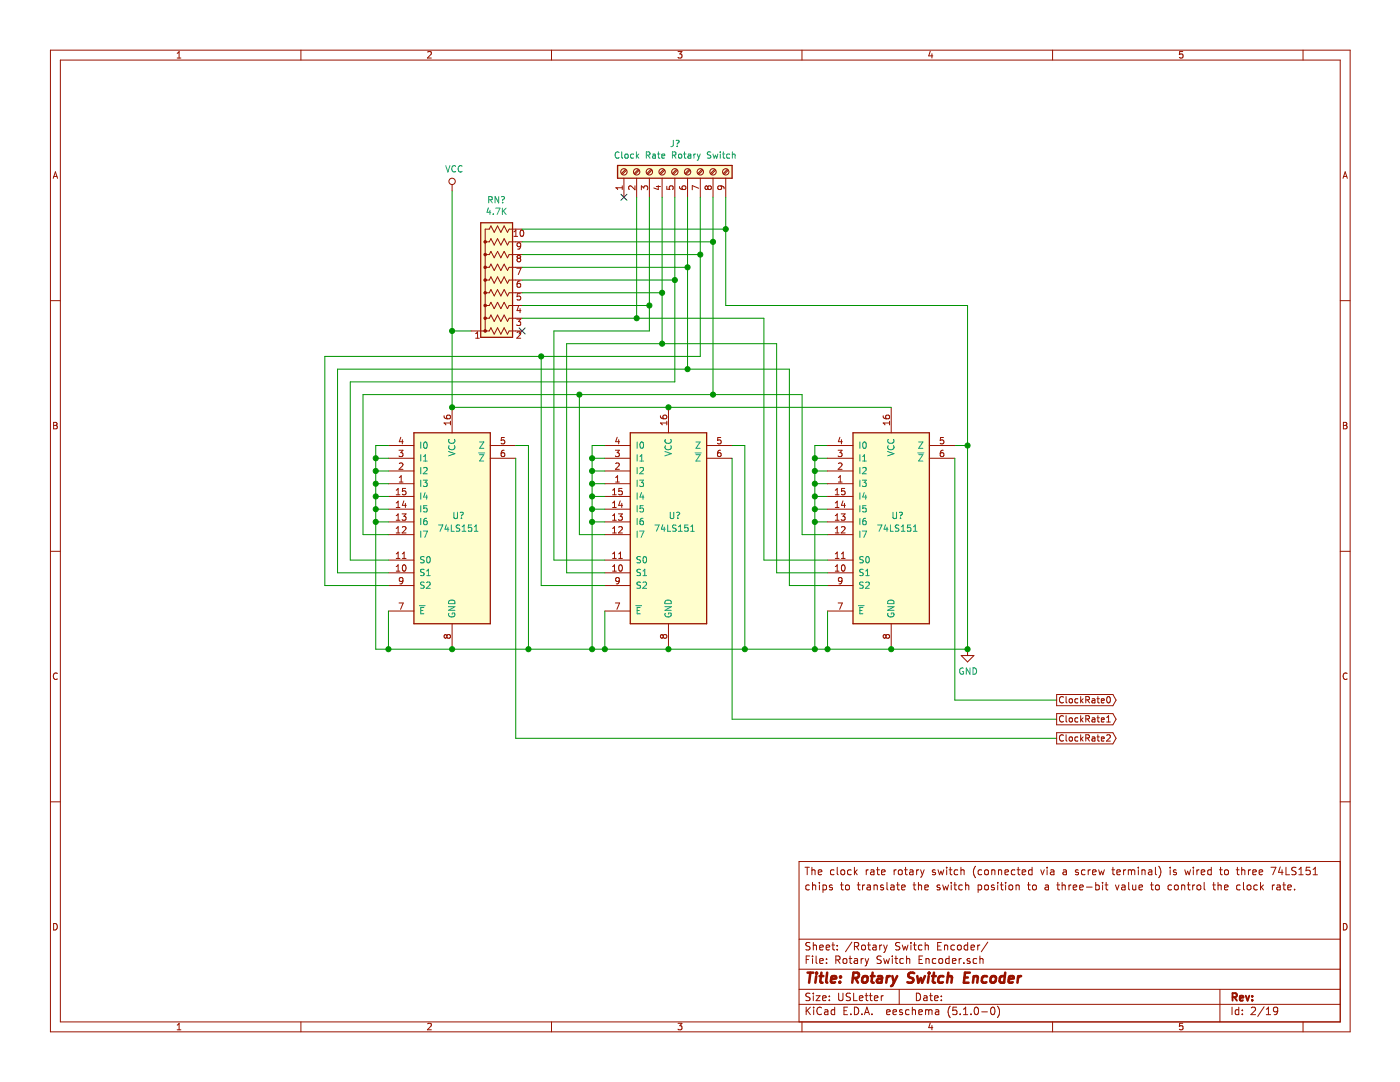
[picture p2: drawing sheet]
<svg xmlns="http://www.w3.org/2000/svg" width="279mm" height="216mm" viewBox="0 0 279 216" stroke-linecap="round" stroke-linejoin="round" font-family="sans-serif">
<g fill="#fffecd" stroke="#fffecd" stroke-width=".25">
<path d="M82.6 86.4h15.2v38.1h-15.2z" fill-rule="evenodd"/>
<path d="M125.8 86.4h15.2v38.1h-15.2z" fill-rule="evenodd"/>
<path d="M170.2 86.4h15.3v38.1h-15.3z" fill-rule="evenodd"/>
<path d="M123.2 33h22.9v2.6h-22.9z" fill-rule="evenodd"/>
<path d="M95.9 44.4h6.4v22.9h-6.4z" fill-rule="evenodd"/>
</g>
<path d="M123.2 33h22.9v2.6h-22.9zM95.9 44.4h6.4v22.9h-6.4zM82.6 86.4h15.2v38.1h-15.2zM125.8 86.4h15.2v38.1h-15.2zM170.2 86.4h15.3v38.1h-15.3z" fill="none" stroke="#981200" stroke-width=".25"/>
<g fill="none" stroke="#981200" stroke-width=".2">
<path d="M10.1 10h259.3v195.9h-259.3zM12 12h255.5v191.9h-255.5zM35.4 11.6h.7M35.4 10.6l.3-.3v1.3M60.1 10v2M85.3 10.4l.6-.1 .2 .3-.8 1h.8M110.1 10v2M135.3 10.3h.8l-.4 .5 .3 .1v.6l-.1 .1-.6-.1M160.1 10v2M185.7 10.2l-.4 1h.9M186 10.7v.9M210.1 10v2"/>
<path d="M236 10.3h-.6v.6l.2-.1h.4v.7l-.1 .1-.5-.1M260.1 10v2M10.6 35.6l.5-1.3 .4 1.3M10.7 35.2h.7M90.2 36.8v1.3M124.2 37.1v.7M124.2 37.5h-1.3l.4 .3M124.5 35.6v3.8M124.8 33.8l-.8 .8M125 34l-.8 .8M126.7 37.1v.8l-.9-.8-.3 .2 .1 .5M127.1 35.6v3.8"/>
<path d="M127.4 33.8l-.9 .8M127.6 34l-.9 .8M128 37.9v-.8l.5 .4 .1-.3 .4-.1 .3 .2-.2 .6M129.6 35.6v3.8M129.9 33.8l-.8 .8M130.1 34l-.8 .8M131 37.2h.8M131.4 37v.8l-.9-.3M132.1 35.6v3.8M132.5 33.8l-.9 .8M132.6 34l-.8 .8M133.1 37.2v.5l.6 .1-.1-.5 .2-.2h.3l.2 .2-.1 .5"/>
<path d="M134.7 35.6v3.8M135 33.8l-.8 .8M135.2 34l-.9 .8M135.6 37.2l.1 .4 .5 .2 .6-.1v-.5l-.1-.1-.5 .1-.1 .4 .3 .2M137.2 35.6v3.8M137.5 33.8l-.8 .8M137.7 34l-.8 .8M139.4 37.6l-1.2-.6v.9M139.8 35.6v3.8M140.1 33.8l-.9 .8M140.3 34l-.9 .8M141.3 37.3l-.3-.2-.3 .2v.3l.3 .2 .3-.2"/>
<path d="M141.3 37.3l.2-.2h.2l.3 .2-.1 .4-.2 .1h-.2l-.2-.2M141.3 37.3v.3M142.3 35.6v3.8M142.6 33.8l-.8 .8M142.8 34l-.8 .8M143.8 37.1l.2 .2v.4l-.2 .1-.4-.1-.2-.4 .3-.2 .9 .2 .1 .4M144.8 35.6v3.8M145.2 33.8l-.9 .8M145.3 34l-.8 .8M268 35.6l.5-1.3 .4 1.3M268.1 35.2h.7M10.1 60h1.9"/>
<path d="M96.8 58.4h.8l.4-.6 .6 1.3 .7-1.3 .7 1.3 .6-1.3 .7 1.3 .3-.7h2.6M96.8 55.9h.8l.4-.7 .6 1.3 .7-1.3 .7 1.3 .6-1.3 .7 1.3 .3-.6h2.6M96.8 53.3h.8l.4-.6 .6 1.3 .7-1.3 .7 1.3 .6-1.3 .7 1.3 .3-.7h2.6M96.8 50.8h.8l.4-.6 .6 1.2 .7-1.2 .7 1.2 .6-1.2 .7 1.2 .3-.6h2.6M96.8 48.3h.8l.4-.7 .6 1.3 .7-1.3 .7 1.3 .6-1.3 .7 1.3 .3-.6h2.6M102.6 47.2h.7M102.6 46.3l.4-.4v1.3M103.1 53.5h.9l-.6 1.3M103.4 51.5l-.2-.2 .2-.3h.3l.2 .2-.2 .3M103.4 51.5l-.2 .3v.2l.2 .2h.4l.1-.2v-.2l-.2-.3M103.4 51.5h.3M103.8 56.1h-.2a.79 .79 0 0 0-.2 1.2h.4l.1-.5-.2-.3h-.3l-.2 .3"/>
<path d="M103.8 58.6h-.5l-.1 .6 .5-.1 .2 .2v.3l-.2 .3-.5-.2M103.9 46l.2-.1a.67 .67 0 0 1 .4 .6 .67 .67 0 0 1-.4 .7l-.3-.5zM103.9 49l-.2 .2h-.4l-.1-.2 .1-.4 .4-.2 .2 .3-.2 .9-.4 .1M104.2 45.7h-2.6l-.3 .7-.7-1.3-.6 1.3-.7-1.3-.7 1.3-.6-1.3-.4 .6h-.8v20.3h.8l.4-.6 .6 1.3 .7-1.3 .7 1.3 .6-1.3 .7 1.3 .3-.7h2.6M267.5 60h1.9M94 66h2.6M94.9 67.5h.8M94.9 66.6l.4-.4v1.3M96.8 63.5h.8l.4-.6 .6 1.2 .7-1.2 .7 1.2 .6-1.2 .7 1.2 .3-.6h2.6M96.8 61h.8l.4-.7 .6 1.3 .7-1.3 .7 1.3 .6-1.3 .7 1.3 .3-.6h2.6M103.1 63.7h.8l-.4 .5 .3 .1 .1 .4-.2 .2-.6-.1M103.2 66.3l.5-.1 .2 .4-.8 .9h.8"/>
<path d="M103.5 61.1l-.3 .9h.8M103.8 61.6v.8M10.7 84.3h.4l.3 .2-.3 .4 .3 .2-.2 .5h-.5zM10.7 84.9h.4M77.5 96.5h5.1M77.5 99.1h5.1M77.5 94h5.1M77.5 91.4h5.1M77.5 88.9h5.1M79.1 97.8l.4-.3v1.2M79.1 98.7h.7M79.6 89.8h.8l-.4 .5 .3 .1 .1 .5-.2 .2-.6-.1"/>
<path d="M79.7 96.2h.7M79.7 95.3l.4-.4v1.3M79.7 92.5l.5-.1 .2 .3-.8 .9h.8M80 87.2l-.3 .9h.8M80.3 87.7v.9M80.6 99.9l-.3 .9h.8M81 97.5h-.7v.6l.5-.2 .2 .3v.3l-.2 .2-.5-.1M88.6 83l.2 .4 .4 .2 .6-.1v-.5l-.1-.2-.5 .2-.1 .3 .3 .3M89.9 84v.8M89.9 84.4h-1.3l.4 .4M90.2 81.3v5.1M97.8 91.4h5.1"/>
<path d="M97.8 88.9h5.1M100.6 89.8h-.2a.79 .79 0 0 0-.1 1.3h.3l.1-.5-.2-.3h-.2l-.3 .3M100.7 87.3h-.6l-.1 .6 .5-.1 .2 .2v.3l-.2 .3-.5-.2M120.7 96.5h5.1M120.7 99.1h5.1M120.7 94h5.1M120.7 91.4h5.1M120.7 88.9h5.1M122.3 98.7h.7M122.3 97.8l.3-.3v1.2M122.8 89.8h.8l-.4 .5 .3 .1 .1 .5-.3 .2-.5-.1M122.9 96.2h.7"/>
<path d="M122.9 92.5l.4-.1 .3 .3-.8 .9h.8M122.9 95.3l.3-.4v1.3M123.2 87.2l-.3 .9h.8M123.5 87.7v.9M123.8 99.9l-.3 .9h.8M124.1 97.5h-.6v.6l.5-.2 .2 .3v.3l-.2 .2-.5-.1M131.8 83l.1 .4 .5 .2 .5-.1 .1-.5-.2-.2-.4 .2-.1 .3 .2 .3M133.1 84.4h-1.3l.4 .4M133.1 84v.8M133.4 81.3v5.1M141 91.4h5.1M141 88.9h5.1"/>
<path d="M143.8 89.8h-.2a.79 .79 0 0 0-.2 1.3h.4l.1-.5-.2-.3h-.3l-.2 .3M143.8 87.3h-.5l-.1 .6 .5-.1 .2 .2v.3l-.2 .3-.5-.2M165.2 96.5h5M165.2 99.1h5M165.2 94h5M165.2 91.4h5M165.2 88.9h5M166.7 98.7h.7M166.7 97.8l.4-.3v1.2M167.3 89.8h.8l-.5 .5 .4 .1 .1 .5-.3 .2-.5-.1M167.3 96.2h.8M167.3 92.5l.5-.1 .3 .3-.8 .9h.8"/>
<path d="M167.3 95.3l.4-.4v1.3M167.6 87.2l-.3 .9h.8M167.9 87.7v.9M168.2 99.9l-.3 .9h.8M168.6 97.5h-.6l-.1 .6 .5-.2 .3 .3v.3l-.3 .2-.5-.1M176.3 83l.1 .4 .4 .2 .6-.1 .1-.5-.2-.2-.5 .2-.1 .3 .3 .3M177.5 84.4h-1.2l.3 .4M177.5 84v.8M177.9 81.3v5.1M185.5 91.4h5.1M185.5 88.9h5.1M188.2 89.8h-.2a.79 .79 0 0 0-.1 1.3h.3l.2-.5-.3-.3h-.2l-.3 .3"/>
<path d="M188.3 87.3h-.6l-.1 .6 .5-.1 .3 .2v.3l-.3 .3-.5-.2M268.1 84.3h.4l.3 .2-.3 .4 .3 .2-.2 .5h-.5zM268.1 84.9h.4M10.1 110h1.9M77.5 114.3h5.1M77.5 111.8h5.1M77.5 106.7h5.1M77.5 104.1h5.1M77.5 101.6h5.1M77.5 116.8h5.1M79.1 114h.7M79.1 100.4l.4-.4v1.3"/>
<path d="M79.1 102.9l.4-.4v1.3M79.1 105.4l.4-.3v1.2M79.1 110.5l.4-.3v1.2M79.1 113.1l.4-.4v1.3M79.1 111.4h.7M79.1 106.3h.7M79.1 103.8h.7M79.1 101.3h.7M80.2 102.5h.8l-.4 .5 .4 .1v.5l-.2 .2-.6-.1M80.3 105.2l.5-.1 .2 .3-.8 .9h.8M80.3 111.4h.7M80.3 110.5l.4-.3v1.2"/>
<path d="M80.4 112.8l.2-.1a.67 .67 0 0 1 .4 .6 .67 .67 0 0 1-.4 .7l-.3-.5zM80.4 115.8l-.2 .2h-.4l-.1-.2 .1-.4 .4-.2 .2 .3-.2 .9-.4 .1M80.9 100.4v.9M120.7 114.3h5.1M120.7 111.8h5.1M120.7 106.7h5.1M120.7 104.1h5.1M120.7 101.6h5.1M120.7 116.8h5.1M122.3 114h.7M122.3 111.4h.7M122.3 106.3h.7"/>
<path d="M122.3 103.8h.7M122.3 101.3h.7M122.3 100.4l.3-.4v1.3M122.3 102.9l.3-.4v1.3M122.3 105.4l.3-.3v1.2M122.3 110.5l.3-.3v1.2M122.3 113.1l.3-.4v1.3M123.4 102.5h.8l-.4 .5 .3 .1 .1 .5-.2 .2-.6-.1M123.5 111.4h.7M123.5 105.2l.5-.1 .2 .3-.8 .9h.8M123.5 110.5l.3-.3v1.2M123.6 112.8l.2-.1a.67 .67 0 0 1 .4 .6 .67 .67 0 0 1-.4 .7l-.3-.5z"/>
<path d="M123.6 115.8l-.3 .2h-.3l-.1-.2v-.4l.4-.2 .3 .3-.2 .9-.4 .1M124.1 100.4v.9M165.2 114.3h5M165.2 111.8h5M165.2 106.7h5M165.2 104.1h5M165.2 101.6h5M165.2 116.8h5M166.7 114h.7M166.7 111.4h.7M166.7 106.3h.7M166.7 103.8h.7"/>
<path d="M166.7 101.3h.7M166.7 100.4l.4-.4v1.3M166.7 102.9l.4-.4v1.3M166.7 105.4l.4-.3v1.2M166.7 110.5l.4-.3v1.2M166.7 113.1l.4-.4v1.3M167.9 102.5h.8l-.5 .5 .4 .1 .1 .5-.3 .2-.5-.1M167.9 111.4h.8M167.9 105.2l.5-.1 .3 .3-.8 .9h.8M167.9 110.5l.4-.3v1.2M168.1 112.8l.1-.1a.67 .67 0 0 1 .5 .6 .67 .67 0 0 1-.5 .7l-.3-.5zM168.1 115.8l-.3 .2h-.4l-.1-.2 .1-.4 .4-.2 .3 .3-.2 .9-.5 .1"/>
<path d="M168.5 100.4v.9M267.5 110h1.9M11.4 134.4a.62 .62 0 0 0-.8 .4 .62 .62 0 0 0 .6 .8l.2-.1M77.5 121.9h5.1M79.6 120.3h.9l-.6 1.3M89.2 126.9l.2-.3h.3l.2 .3-.1 .3-.1 .2h-.3l-.2-.3M89.2 126.9l-.3-.3-.3 .3v.2l.3 .3 .3-.3M89.2 126.9v.2M90.2 124.5v5M120.7 121.9h5.1M122.8 120.3h.9l-.6 1.3M132.4 126.9l-.3-.3-.3 .3v.2l.3 .3 .3-.3"/>
<path d="M132.4 126.9l.2-.3h.2l.3 .3-.1 .3-.2 .2h-.2l-.2-.3M132.4 126.9v.2M133.4 124.5v5M165.2 121.9h5M167.3 120.3h.8l-.5 1.3M176.8 126.9l-.2-.3-.3 .3v.2l.2 .3 .3-.3M176.8 126.9l.2-.3h.3l.2 .3v.3l-.2 .2h-.3l-.2-.3M176.8 126.9v.2M177.9 124.5v5M191.8 130.8h2.6l-1.3 1.3zM193.1 129.5v1.3M210.9 138.6h11.2l.6 1.1-.6 1.1h-11.2z"/>
<path d="M212.2 139.1a.56 .56 0 0 0-.8 .5 .56 .56 0 0 0 .8 .5M212.8 139v1.1l.2 .2M213.5 139.5h.5l-.1 .7-.3 .1-.2-.3zM215.1 139.5l-.3-.1-.3 .2 .1 .6h.5M215.7 139v1.3M215.8 139.8l.4 .5M216.2 139.4l-.5 .5M216.7 139.6h.6l.1-.2v-.3l-.7-.1v1.3M217 139.6l.4 .7M218 139.5h.4l.1 .8M218.5 139.7l-.4 .1-.2 .2 .1 .2h.5M218.9 139.4h.5"/>
<path d="M219.1 139v1.1l.3 .2M219.8 139.8l.6-.1-.1-.2-.3-.1-.2 .2v.6h.5M221 139.1l.2-.1a.67 .67 0 0 1 .4 .6 .67 .67 0 0 1-.4 .7l-.3-.5zM268.8 134.4a.62 .62 0 0 0-.8 .4 .62 .62 0 0 0 .6 .8l.2-.1M10.1 160h1.9M210.9 142.4h11.2l.6 1.1-.6 1.1h-11.2zM210.9 146.2h11.2l.6 1.1-.6 1.1h-11.2zM212.2 146.7a.56 .56 0 0 0-.8 .5 .56 .56 0 0 0 .8 .6M212.2 142.9a.56 .56 0 0 0-.8 .5 .56 .56 0 0 0 .8 .5M212.8 146.6v1.1l.2 .2M212.8 142.8v1.1l.2 .2M213.5 147.1l.5 .1-.1 .6-.3 .1-.2-.2z"/>
<path d="M213.5 143.3l.5 .1-.1 .6-.3 .1-.2-.3zM215.1 147.1l-.3-.1-.3 .3 .1 .5h.5M215.1 143.3l-.3-.1-.3 .3 .1 .5h.5M215.7 142.8v1.3M215.7 146.6v1.3M215.8 147.4l.4 .5M215.8 143.6l.4 .5M216.2 147l-.5 .5M216.2 143.2l-.5 .5M216.7 147.3l.6-.1 .1-.2v-.3l-.7-.1v1.3M216.7 143.5l.6-.1 .1-.2v-.3l-.7-.1v1.3M217 147.3l.4 .6"/>
<path d="M217 143.5l.4 .6M218 147.1h.4l.1 .8M218 143.3h.4l.1 .8M218.5 147.3l-.4 .1-.2 .2 .1 .2h.5M218.5 143.5l-.4 .1-.2 .2 .1 .2h.5M218.9 147h.5M218.9 143.2h.5M219.1 146.6v1.1l.3 .2M219.1 142.8v1.1l.3 .2M219.8 147.4l.6-.1-.1-.2-.3-.1-.2 .2v.6h.5M219.8 143.6l.6-.1-.1-.2-.3-.1-.2 .2v.6h.5M220.9 146.7l.5-.1 .2 .4-.8 .9h.8"/>
<path d="M220.9 144.1h.7M220.9 143.2l.3-.4v1.3M267.5 160h1.9M160.7 173.1h.8M161.1 173.1v1.4M161.5 176.7l-.4-.1-.3 .3 .1 .6h.6M162 173.7l.1-.1a.37 .37 0 0 1 .6 .2v.7M162 173.1v1.4M162.2 176.1v1.5M162.2 176.7l.2-.1 .3 .1 .1 .9M163.3 174.1l.7-.2-.1-.3h-.4l-.2 .2 .1 .7h.5M163.5 176.1v.1"/>
<path d="M163.5 176.6v1M164.2 176.7l.4-.1 .4 .3-.1 .5-.3 .2-.4-.1M164.2 176.6v1.5M166.1 176.7a.37 .37 0 0 0-.6 .1l.1 .2 .5 .1v.2l-.2 .3-.4-.1M166.5 173.6h-.5l-.3 .2 .1 .6 .2 .1h.5M167.1 173.1v1.2l.2 .2M167.7 176.6h.6M167.9 173.7l.2-.1 .4 .1v.7l-.2 .1-.4-.1zM168 176.1v1.3l.3 .2M168.8 176.7l.2-.1 .4 .1v.7l-.2 .2-.4-.2zM169.9 173.6h-.5l-.3 .2 .1 .6 .2 .1h.5M170.5 173.1v1.4"/>
<path d="M170.6 174l.5 .5M171.1 176.6h.6M171.1 173.6l-.6 .5M171.3 176.1v1.3l.4 .2M172.1 176.6v1M172.6 176.6l-.5 .3M172.9 173.6v.9M173.1 176.7h.5l.1 .9M173.3 173.6l-.4 .2M173.7 176.9l-.5 .1-.2 .2 .2 .4 .5-.1M173.8 173.6h.6v.9M174.4 173.9l-.5 .1-.2 .2 .2 .3h.5"/>
<path d="M174.4 176.7h.1a.37 .37 0 0 1 .6 .1v.8M174.4 176.6v1M174.9 173.6h.6M175.1 173.1v1.2l.4 .2M175.9 174.1l.7-.2v-.3h-.4l-.3 .2 .1 .7h.6M176.3 176.7l-.4-.1-.2 .2 .1 .2 .5 .1v.4h-.6M177 176.1v1.3l.2 .2M177.8 176.7h.6v.9M178.4 176.9l-.5 .1-.2 .2 .2 .4 .5-.1M178.4 173.6v.9M178.9 173.6h-.3l-.2 .2M178.9 176.6h.6"/>
<path d="M179.2 176.1v1.3l.3 .2M179.4 173.7l.2-.1 .4 .1v.7l-.2 .1-.4-.1zM179.9 177.1l.8-.2-.1-.2-.5-.1-.2 .2 .1 .7h.6M180.5 173.6h.6M180.7 173.1v1.2l.4 .2M181.6 173.6h.5l.1 .9M182.2 176.6h.6M182.2 173.9l-.5 .1-.2 .2 .2 .3h.5M182.4 176.1v1.3l.4 .2M182.9 173.6v.9M183.3 176.1v1.5M183.3 176.7l.2-.1 .4 .1v.9"/>
<path d="M183.4 173.6h-.3l-.2 .2M183.7 173.6l.4 .9M184.1 174.5l-.4 .6M184.4 173.6l-.3 .9M184.6 177.1l.7-.2-.1-.2-.4-.1-.2 .2v.7h.6M186.6 173.6a.37 .37 0 0 0-.5 .2v.2l.5 .1 .1 .2-.2 .2h-.4M187.2 173.6l.3 .9 .3-.7 .3 .7 .2-.9M187.6 176.7l-.4-.1-.2 .2 .1 .2 .5 .1v.4h-.6M188.1 176.6l.3 1 .3-.7 .3 .7 .3-1M188.9 173.1v.1M188.9 173.6v.9M189.4 173.6h.6"/>
<path d="M189.6 173.1v1.2l.4 .2M189.8 176.1v.1M189.8 176.6v1M190.4 176.6h.5M190.6 176.1v1.3l.3 .2M191.1 173.6h-.4l-.3 .2 .2 .7h.5M191.8 173.7l.2-.1h.4v.9M191.8 173.1v1.4M192.1 176.7l-.5-.1-.3 .3 .1 .5 .2 .2 .5-.1M192.7 176.1v1.5M192.7 176.7h.1a.37 .37 0 0 1 .6 .1v.8M194.7 172.8a1.71 1.71 0 0 0 0 2.3"/>
<path d="M195.2 176.7l.4-.1 .3 .3-.1 .5-.2 .2-.4-.1M195.2 176.6v1.5M195.9 173.6h-.4l-.3 .2 .1 .6 .2 .1h.4M196.6 173.7l.2-.1 .4 .1v.7l-.2 .1-.4-.1zM196.6 176.7l.2-.1 .4 .1v.7l-.2 .2-.4-.2zM197.9 173.7l.2-.1h.4l.1 .9M197.9 173.6v.9M198.4 176.7l-.4-.1-.2 .2 .1 .2 .5 .1v.4h-.6M199.1 176.1v.1M199.1 176.6v1M199.3 173.7l.2-.1h.4v.9M199.3 173.6v.9"/>
<path d="M199.6 176.6h.6M199.9 176.1v1.3l.3 .2M200.6 174.1l.7-.2-.1-.3h-.4l-.2 .2v.7h.6M200.7 176.1v.1M200.7 176.6v1M201.4 176.7l.2-.1 .5 .1v.7l-.3 .2-.4-.2zM202.5 173.6h-.4l-.3 .2 .1 .6 .2 .1h.4M202.8 176.7l.2-.1 .3 .1 .1 .9M202.8 176.6v1M203 173.6h.6M203.2 173.1v1.2l.4 .2M204 174.1l.7-.2-.1-.3h-.4l-.2 .2v.7h.6"/>
<path d="M205.1 176.6h.5M205.3 176.1v1.3l.3 .2M206 173.6h-.5l-.2 .2v.6l.2 .1h.5M206 173.1v1.4M206.1 176.7l.2-.1 .5 .1v.7l-.2 .2-.5-.2zM207.7 173.6l.4 .9 .3-.9M208.6 176.7h.6l.1 .9M209 173.1v.1M209 173.6v.9M209.3 176.9l-.5 .1-.3 .2 .3 .4 .5-.1M209.7 173.6h.6v.9M210.3 173.9l-.5 .1-.2 .2 .2 .3h.5"/>
<path d="M210.9 176.6h.6M211.1 176.1v1.3l.4 .2M212 176.7l.2-.1 .4 .1v.9M212 176.1v1.5M212.2 173.6h.6v.9M212.8 173.9l-.5 .1-.2 .2 .2 .3h.5M213.3 176.6v1M213.7 176.6l-.4 .3M214.2 177.1l.7-.2-.1-.2-.4-.1-.2 .2 .1 .7h.5M215.2 173.6a.37 .37 0 0 0-.6 .2l.1 .2 .5 .1v.2l-.2 .2h-.4M215.5 177.1l.7-.2-.1-.2-.4-.1-.2 .2 .1 .7h.5M216.5 173.6h-.4l-.3 .2 .1 .6 .2 .1h.4"/>
<path d="M216.8 177h1.2M217.2 173.6v.9M217.6 173.6l-.4 .2M218 174.1l.8-.2-.1-.3h-.5l-.2 .2 .1 .7h.6M218.7 176.7l.4-.1 .3 .3-.1 .5-.2 .2-.4-.1M218.7 176.1v1.5M219.3 173.6l.2 .9 .3-.7 .3 .7 .3-.9M220 176.1v.1M220 176.6v1M220.5 176.6h.6M220.8 176.1v1.3l.3 .2M221.9 173.6h.6"/>
<path d="M222.1 173.1v1.2l.4 .2M222.6 176.6l.4 1 .3-1M222.9 174.1l.7-.2-.1-.3h-.4l-.2 .2 .1 .7h.5M223.9 176.7h.6v.9M224.2 173.6v.9M224.5 176.9l-.5 .1-.2 .2 .2 .4 .5-.1M224.7 173.6l-.5 .2M225.2 173.7l.4-.1 .2 .2M225.2 173.6v.9M225.3 176.1v1.3l.2 .2M225.8 173.8a.36 .36 0 0 1 .3-.3 .36 .36 0 0 1 .4 .3v.7M225.8 173.8v.7"/>
<path d="M226 176.6l.1 .9 .4 .1 .2-.2M226.7 176.6v1M227.2 173.1v.1M227.2 173.6v.9M227.3 177.1l.7-.2v-.2l-.5-.1-.2 .2 .1 .7h.6M227.9 173.7l.2-.1h.4v.9M227.9 173.6v.9M229.2 173.6h.6l.1 .9M229.6 176.6h.6M229.8 176.1v1.3l.4 .2M229.9 173.9l-.5 .1-.2 .2 .2 .3h.5M230.6 173.1v1.2l.2 .2"/>
<path d="M230.7 176.7l.2-.1 .4 .1v.7l-.2 .2-.4-.2zM231.2 172.8a1.71 1.71 0 0 1 0 2.3M233.5 173.1v.1M233.5 173.6v.9M233.8 176.7l-.4-.1-.3 .3 .1 .6h.6M234.4 176.7l.3-.1 .4 .1 .1 .6-.2 .2-.3 .1-.3-.2zM234.7 173.6h-.3l-.2 .2v.2l.5 .1v.4h-.5M235.8 176.7h.1a.37 .37 0 0 1 .6 .1v.8M235.8 176.6v1M236.5 173.6l.2 .9 .3-.7 .3 .7 .3-.9M236.9 176.6h.6M237.2 176.1v1.3l.3 .2"/>
<path d="M238 176.6v1M238.2 173.1v.1M238.2 173.6v.9M238.4 176.6l-.4 .3M238.9 173.6v.9M238.9 176.7l.3-.1 .4 .1 .1 .6-.2 .2-.3 .1-.3-.2zM239.3 173.6l-.4 .2M239.7 174.1l.7-.2v-.3h-.5l-.2 .2 .1 .7h.6M240.3 176.1v1.3l.2 .2M241.7 173.6h-.4l-.3 .2 .1 .6 .2 .1h.4M241.7 173.1v1.4M242 176.6h.6"/>
<path d="M242.2 176.1v1.3l.4 .2M243.1 176.7l.2-.1 .4 .1v.9M243.1 176.1v1.5M243.4 173.6h.5M243.6 173.1v1.2l.3 .2M244.4 177.1l.7-.2-.1-.2-.4-.1-.2 .2v.7h.6M244.4 173.7l.3-.1 .4 .1v.7l-.2 .1-.5-.1zM246.7 173.6h.6M246.9 173.1v1.2l.4 .2M247.5 176.7l-.4-.1-.3 .3 .1 .5 .2 .2 .4-.1M247.8 173.7l.1-.1a.37 .37 0 0 1 .5 .2v.7M247.8 173.1v1.4"/>
<path d="M248.2 176.1v1.3l.2 .2M248.9 176.7l.3-.1 .4 .1v.7l-.2 .2-.5-.2zM249.2 173.6v.9M249.6 173.6l-.4 .2M250 174.1l.7-.2v-.3h-.5l-.2 .2 .1 .7h.6M250.9 176.7l-.4-.1-.3 .3 .1 .5 .2 .2 .4-.1M251.3 174.1l.7-.2-.1-.3h-.4l-.2 .2 .1 .7h.5M251.6 176.1v1.5M251.7 177l.5 .6M252.2 176.6l-.6 .5M253.7 173.1h.9l-.6 1.4M253.9 176.6v1"/>
<path d="M254.4 176.6l-.5 .3M254.9 176.7h.5l.1 .9M255.5 176.9l-.5 .1-.2 .2 .2 .4 .5-.1M255.5 173l-.4 1.1h1M255.9 173.6v.9M256 176.6h.6M256.2 176.1v1.3l.4 .2M256.6 173.1v1.4h.8M257 177.1l.7-.2-.1-.2-.4-.1-.2 .2 .1 .7h.5M258.3 177.4v.2M258.7 173.1h-.6l-.3 .2 .1 .4 .7 .3v.4l-.3 .1h-.5M259.2 174.5h.9"/>
<path d="M259.2 173.5l.4-.4v1.4M261.4 173.1h-.7l-.1 .7 .3-.2 .4 .1 .2 .2-.1 .5-.2 .1-.6-.1M262.1 174.5h.8M262.1 173.5l.4-.4v1.4M267.5 171.9h-108v32M10.7 184.3a.65 .65 0 0 1 .7 .6 .65 .65 0 0 1-.7 .7zM159.5 197.4h108M159.5 193.4h108M159.5 187.4h108M160.9 191.5h.5M161.6 190.8h-.7v1.5M161.7 198.2h-.6l-.3 .3 .1 .3 .7 .3v.4l-.2 .2-.6-.1"/>
<path d="M161.7 188.1h-.6l-.3 .2 .1 .4 .7 .3v.4l-.2 .2-.6-.1M162.2 190.8v.1M162.2 191.3v1M162.3 188.1v1.5M162.3 198.2v.1M162.3 198.7v1M162.3 188.7l.2-.1h.4v1M162.9 198.7h.8l-.8 1h.8M162.9 190.8v1.2l.2 .3M163.6 191.8l.7-.2-.1-.3h-.4l-.2 .2 .1 .7h.5M163.6 189.1l.7-.2-.1-.3h-.4l-.2 .2 .1 .7h.5M164.2 199.2l.7-.2-.1-.2-.4-.1-.2 .2v.7h.6"/>
<path d="M164.9 189.1l.7-.2-.1-.3h-.4l-.2 .2 .1 .7h.5M165 192.1v.2M165 191.3v.2M165.5 198.8v.1M165.5 199.5v.2M166 188.6h.6M166.2 188.1v1.3l.4 .2M166.8 191.5h.7l.1-.6-.2-.1h-.6v1.5M167.1 188.6v.2M167.1 189.4v.2M167.2 191.5l.4 .8M167.4 198.2v1.2l.2 .3h.4l.2-.3v-1.2"/>
<path d="M168.3 191.4l.2-.1 .4 .1v.7l-.2 .2-.4-.2zM169.4 191.3h.6M169.7 190.8v1.2l.3 .3M169.7 198.2h-.6l-.2 .3v.3l.8 .3v.4l-.3 .2-.5-.1M170 188l-1.3 1.9M170.4 198.2v1.5h.7M170.5 188.8h.7l.2-.2-.1-.4-.2-.1h-.6v1.5M170.5 191.3h.6l.1 1M170.9 188.8l.5 .8M171.2 191.6l-.6 .1-.2 .2 .2 .4 .6-.1M171.5 199.2l.7-.2-.1-.2-.4-.1-.2 .2 .1 .7h.5M171.9 191.3v1"/>
<path d="M172 188.7l.2-.1 .4 .1v.7l-.2 .2-.4-.2zM172.3 191.3l-.4 .2M172.6 198.7h.6M172.6 191.3l.4 1M172.9 198.2v1.3l.3 .2M173 192.3l-.1 .3-.3 .2M173.2 188.6h.5M173.4 191.3l-.4 1M173.4 188.1v1.3l.3 .2M173.5 198.7h.6M173.7 198.2v1.3l.4 .2M174.2 188.6h.6l.1 1"/>
<path d="M174.5 199.2l.7-.2-.1-.2-.4-.1-.2 .2 .1 .7h.5M174.9 188.9l-.5 .1-.3 .2 .3 .4 .5-.1M175.6 188.6v1M175.9 190.8h-.6l-.3 .2 .1 .4 .7 .3v.4l-.2 .2-.6-.1M175.9 198.7v1M176 188.6l-.4 .2M176.3 198.7l-.4 .3M176.4 191.3l.2 1 .3-.8 .3 .8 .3-1M176.4 188.6l.3 1M176.7 189.6l-.1 .3-.2 .2M177.1 188.6l-.4 1M178.1 190.8v.1"/>
<path d="M178.1 191.3v1M178.6 191.3h.6M178.8 190.8v1.2l.4 .3M179.5 197.4v3M179.6 188.1h-.6l-.3 .2 .1 .3 .7 .4v.4l-.2 .2-.6-.1M180.1 188.6l.3 1 .3-.8 .2 .8 .3-1M180.3 191.3h-.4l-.3 .2v.6l.3 .2 .4-.1M180.9 191.4l.2-.1h.4l.1 1M180.9 190.8v1.5M181.8 188.1v.1M181.8 188.6v1M182.3 188.6h.6"/>
<path d="M182.5 188.1v1.3l.4 .2M182.9 198.2a.75 .75 0 0 1 .8 .7 .75 .75 0 0 1-.8 .8zM183.4 191.5h.5M184 188.6h-.4l-.3 .2 .1 .7h.6M184.1 190.8h-.7v1.5h.7M184.4 198.8h.5l.1 .9M184.6 188.7l.3-.1h.3l.1 1M184.6 188.1v1.5M184.8 191.4l.2-.1h.3l.1 1M184.8 191.3v1M185 199l-.5 .1-.2 .2 .2 .4 .5-.1M185.5 198.7h.6"/>
<path d="M185.7 198.2v1.3l.4 .2M186.5 199.2l.7-.2v-.2l-.5-.1-.2 .2 .1 .7h.6M186.8 191.3h-.4l-.3 .2v.6l.3 .2 .4-.1M187.1 188.8h.5M187.4 191.4l.2-.1 .5 .1v.7l-.2 .2-.5-.2zM187.9 199.5v.2M187.9 198.8v.1M187.9 188.1h-.8v1.5h.8M188.5 188.7l.2-.1h.4v1M188.5 188.6v1M189.4 191.3h-.4l-.3 .2 .1 .6 .2 .2 .4-.1M189.4 190.8v1.5"/>
<path d="M190.1 191.8l.7-.2-.1-.3h-.4l-.2 .2v.7h.6M190.5 188.6h-.4l-.3 .2v.6l.3 .2 .4-.1M191.1 188.7l.2-.1 .5 .1v.7l-.2 .2-.5-.2zM191.4 191.3v1M191.9 191.3l-.5 .2M192.4 192.1v.2M193.1 188.6h-.4l-.3 .2 .1 .6 .2 .2 .4-.1M193.1 188.1v1.5M193.6 191.3h-.4l-.2 .2 .1 .2 .5 .1v.4h-.6M193.8 189.1l.7-.2-.1-.3h-.4l-.2 .2 .1 .7h.5M194.9 191.3h-.4l-.3 .2 .1 .6 .2 .2 .4-.1M195.1 188.6v1"/>
<path d="M195.6 191.4l.2-.1h.3l.1 1M195.6 188.6l-.5 .2M195.6 190.8v1.5M197.1 188l-1.3 1.9M243.5 197.4v6.5M268.1 184.3a.65 .65 0 0 1 .7 .6 .65 .65 0 0 1-.7 .7zM35.4 204.5l.3-.3v1.3M35.4 205.5h.7M60.1 203.9v2M85.3 204.3l.6-.1 .2 .3-.8 1h.8M110.1 203.9v2M135.3 204.2h.8l-.4 .5 .3 .1v.6l-.1 .1-.6-.1"/>
<path d="M159.5 200.4h108M160.1 203.9v2M160.9 201v1.5M161.1 201.6l.6 .9M161.7 201l-.8 .8M162.4 201v.1M162.4 201.5v1M163.9 201.1a.59 .59 0 0 0-.7 0 .59 .59 0 0 0-.2 .7 .56 .56 0 0 0 .3 .6 .56 .56 0 0 0 .6-.1M164.6 201.5h.6v1M165.2 201.8l-.5 .1-.2 .2 .2 .4 .5-.1M166.6 201.5h-.5l-.2 .3v.5l.2 .2 .5-.1M166.6 201v1.5"/>
<path d="M168.4 201.7h.5M169.1 201h-.7v1.5h.7M169.8 202.3v.2M170.5 201a.76 .76 0 0 1 .9 .7 .76 .76 0 0 1-.9 .8zM172 202.3v.2M172.5 202.5l.5-1.5 .5 1.5M172.6 202h.8M174 202.3v.2M176.9 202l.8-.2-.1-.3h-.5l-.2 .2 .1 .7h.6M178.2 202l.7-.2v-.3h-.5l-.2 .2 .1 .7h.6M180.1 201.5h-.4l-.2 .2 .1 .2 .5 .1v.4h-.6M181.4 201.5h-.4l-.3 .3 .1 .5 .2 .2 .4-.1"/>
<path d="M182.1 201.6l.2-.1h.3l.1 1M182.1 201v1.5M183.4 202l.7-.2-.1-.3h-.4l-.2 .2v.7h.6M184.7 201.6l.4-.1 .2 .2M184.7 201.5v1M185.3 201.7a.36 .36 0 0 1 .4-.2 .36 .36 0 0 1 .3 .2v.8M185.3 201.7v.8M185.7 204.1l-.4 1h.9M186 204.6v.9M186.7 201.5h.6l.1 1M187.4 201.8l-.6 .1-.2 .2 .2 .4 .6-.1M189.6 200.8a1.71 1.71 0 0 0 0 2.2"/>
<path d="M190.9 201h-.7l-.1 .7 .3-.2 .5 .1 .1 .2-.1 .5-.2 .2-.6-.2M191.6 202.3v.2M192.3 202.5h.8M192.3 201.4l.4-.4v1.5M193.8 202.3v.2M194.6 201h.2a.8 .8 0 0 1 .5 .7 .8 .8 0 0 1-.5 .8 1 1 0 0 1-.2-1.5zM195.9 201.9h1.2M197.8 201.1l.2-.1a.8 .8 0 0 1 .6 .7 .8 .8 0 0 1-.6 .8l-.2-.2-.1-.4zM199.1 200.8a1.79 1.79 0 0 1 0 2.2M210.1 203.9v2M236 204.2h-.6v.6l.2-.1h.4v.7l-.1 .1-.5-.1M245.9 201v1.5"/>
<path d="M247.2 201.5h-.4l-.3 .3 .1 .6h.6M247.2 201v1.5M247.9 202.3v.2M247.9 201.5v.2M249.7 201.1l.6-.1 .3 .4-1 1.1h1M252.3 200.9l-1.3 1.9M252.7 202.5h.9M252.7 201.4l.4-.4v1.5M255 201.6l-.3 .3-.4-.1-.2-.2 .2-.6h.4l.2 .1a1.19 1.19 0 0 1-.2 1.3l-.4 .1M260.1 203.9v2"/>
<circle cx="90.2" cy="36.2" r=".64"/>
<circle cx="124.5" cy="34.3" r=".64"/>
<circle cx="127.1" cy="34.3" r=".64"/>
<circle cx="129.6" cy="34.3" r=".64"/>
<circle cx="132.1" cy="34.3" r=".64"/>
<circle cx="134.7" cy="34.3" r=".64"/>
<circle cx="137.2" cy="34.3" r=".64"/>
<circle cx="139.8" cy="34.3" r=".64"/>
<circle cx="142.3" cy="34.3" r=".64"/>
<circle cx="144.8" cy="34.3" r=".64"/>
</g>
<g fill="none" stroke="#009596" stroke-width=".2">
<path d="M89 33l.4 1.3 .4-1.3M90.9 33.2a.56 .56 0 0 0-.8 .5 .56 .56 0 0 0 .8 .5M92.2 33.2a.56 .56 0 0 0-.8 .5 .56 .56 0 0 0 .8 .5M97.5 39.9l.7-.1v-.5l-.7-.1v1.3M97.8 39.9l.5 .6M99.5 39.2v1.3l-.7-1.3v1.3M100.1 39.3l.4-.1a.43 .43 0 0 1-.2 .8M123.6 30.4a.58 .58 0 0 0-.8 .5 .58 .58 0 0 0 .7 .6l.1-.1M124.1 30.3v1.1l.2 .2M124.7 30.9l.6-.1 .1 .2-.1 .5-.6-.1zM126.4 30.8l-.3-.1-.3 .3 .2 .5h.4M127 30.3v1.3"/>
<path d="M127.1 31.1l.4 .5M127.5 30.7l-.5 .5M129 31l.6-.1 .1-.2-.1-.3-.6-.1v1.3M129.3 31l.4 .6M130.3 30.8h.4l.1 .8M130.8 31l-.4 .1-.2 .2 .1 .2h.5M131.2 30.7h.5M131.4 30.3v1.1l.3 .2M132.1 31.1l.6-.1-.1-.2-.3-.1-.2 .2v.6h.5M134.2 31l.6-.1 .1-.5-.7-.1v1.3M134.4 28l-.1 1.1-.4 .2M134.5 31l.4 .6"/>
<path d="M134.9 28.1l.4-.1a.43 .43 0 0 1-.1 .7v.1M135.2 29.1v.2M135.5 30.8l.3-.1 .3 .3-.2 .5-.4-.1zM136.4 30.7h.5M136.6 30.3v1.1l.3 .2M137.3 30.8h.5l.1 .8M137.9 31l-.5 .1-.1 .2 .1 .3 .5-.1M138.5 30.7v.9M138.8 30.7l-.3 .3M139.1 30.7l.4 .9M139.5 31.6l-.4 .4M139.8 30.7l-.3 .9"/>
<path d="M141.9 30.4l-.5-.1-.2 .1 .1 .5 .5 .1 .1 .3-.3 .3-.4-.1M142.3 30.7l.2 .9 .3-.6 .2 .6 .3-.9M143.7 30.3v.1M143.7 30.7v.9M144.2 30.7h.5M144.4 30.3v1.1l.3 .2M145.6 30.8l-.3-.1-.3 .3 .1 .5h.5M146.2 30.9l.4-.1 .1 .8M146.2 30.3v1.3M97.5 41.5l-.3 .9h.7M97.8 42v.8M98.5 42.7v.1"/>
<path d="M98.9 41.5h.9l-.6 1.3M100.3 41.5v1.3M100.3 40.4v.1M100.4 42.1l.6 .7M101 41.5l-.7 .8M84 88.2v1.3M84 90.7v1.3M84 93.3v1.2M84 95.8v1.3M84 98.3v1.3M84.5 95.8h.7l-.4 .5 .4 .1-.1 .6-.4 .1-.2-.1M84.5 93.4l.5-.1 .2 .3-.7 .9h.7"/>
<path d="M84.5 92h.7M84.5 91.1l.4-.4v1.3M84.7 88.3l.1-.1a.69 .69 0 0 1 .5 .6 .69 .69 0 0 1-.5 .7l-.3-.5zM84.8 98.3l-.3 .9h.8M85.1 98.8v.8M89.5 90.1l1.3 .4-1.3 .5M89.6 89a.56 .56 0 0 0 .6 .7 .56 .56 0 0 0 .5-.7M89.6 87.7a.56 .56 0 0 0 .6 .8 .56 .56 0 0 0 .5-.8M95.5 90.4h1.3M95.7 90.7h.9l-.9 1.3h.9M95.7 88.2h.9l-.9 1.3h.9M127.2 88.2v1.3"/>
<path d="M127.2 90.7v1.3M127.2 93.3v1.2M127.2 95.8v1.3M127.2 98.3v1.3M127.6 95.8h.8l-.4 .5 .4 .1-.1 .6-.5 .1-.2-.1M127.7 93.4l.5-.1 .2 .3-.8 .9h.8M127.7 92h.7M127.7 91.1l.4-.4v1.3M127.8 88.3l.2-.1a.69 .69 0 0 1 .4 .6 .69 .69 0 0 1-.4 .7l-.3-.5zM128 98.3l-.3 .9h.8M128.3 98.8v.8M132.7 90.1l1.3 .4-1.3 .5"/>
<path d="M132.8 89a.56 .56 0 0 0 .5 .7 .56 .56 0 0 0 .5-.7M132.8 87.7a.56 .56 0 0 0 .5 .8 .56 .56 0 0 0 .5-.8M138.7 90.4h1.2M138.9 90.7h.8l-.8 1.3h.8M138.9 88.2h.8l-.8 1.3h.8M171.6 88.2v1.3M171.6 90.7v1.3M171.6 93.3v1.2M171.6 95.8v1.3M171.6 98.3v1.3M172.1 95.8h.8l-.4 .5 .3 .1v.6l-.5 .1-.2-.1M172.2 93.4l.4-.1 .3 .3-.8 .9h.8"/>
<path d="M172.2 92h.7M172.2 91.1l.3-.4v1.3M172.3 88.3l.2-.1a.69 .69 0 0 1 .4 .6 .69 .69 0 0 1-.4 .7l-.3-.5zM172.5 98.3l-.3 .9h.8M172.8 98.8v.8M177.1 90.1l1.3 .4-1.3 .5M177.3 89a.56 .56 0 0 0 .5 .7 .56 .56 0 0 0 .5-.7M177.3 87.7a.56 .56 0 0 0 .5 .8 .56 .56 0 0 0 .5-.8M183.2 90.4h1.2M183.3 90.7h.9l-.9 1.3h.9M183.3 88.2h.9l-.9 1.3h.9M84 100.9v1.3"/>
<path d="M84 103.4v1.3M84 106v1.2M84.5 106h.8l-.5 1.2M84.7 113.7l-.5-.1-.2 .1v.4l.5 .2 .2 .3-.3 .3-.5-.1M84.7 111.1l-.5-.1-.2 .2v.3l.5 .3 .2 .3-.3 .2h-.5M84.7 116.2l-.5-.1-.2 .2v.3l.5 .3 .2 .3-.3 .2-.5-.1M85.1 103.4l-.3 .1a.87 .87 0 0 0 0 1.2l.4-.1v-.6l-.4-.1-.3 .3M85.1 114.9h.8M85.1 113.9l.4-.3v1.3M85.1 116.3l.5-.2 .3 .4-.8 .9h.8M85.2 100.9h-.6l-.1 .6 .2-.1h.4l.1 .6-.2 .2-.5-.2M85.2 111.2l.3-.2a.69 .69 0 0 1 .4 .7 .69 .69 0 0 1-.4 .6l-.3-.1-.1-.4z"/>
<path d="M87.5 104.7h.9l-.6 1.3M89.1 104.7l-.3 .9h.8M89.4 105.2v.8M89.7 119.8a.67 .67 0 0 1 .7 0 .67 .67 0 0 1 .4 .6h-1.3zM90.1 104.7v1.3h.6M90.6 102.2v1.1l.2 .2 .4-.1 .1-.1v-1.1M91.8 104.8l-.5-.1-.2 .2v.4l.6 .2 .1 .3-.3 .2h-.5M91.9 102.3l.4-.1a.43 .43 0 0 1-.2 .7v.1M92.1 103.4v.1M92.2 106h.8M92.2 105.1l.4-.4v1.3M94.1 104.7h-.6v.7l.1-.2 .5 .1v.6l-.2 .1-.4-.1"/>
<path d="M94.7 106h.7M94.7 105.1l.3-.4v1.3M127.2 100.9v1.3M127.2 103.4v1.3M127.2 106v1.2M127.6 106h.9l-.6 1.2M127.8 113.7l-.4-.1-.2 .1v.4l.5 .2 .1 .3-.2 .3-.5-.1M127.8 111.1l-.4-.1-.2 .2v.3l.5 .3 .1 .3-.2 .2h-.5M127.8 116.2l-.4-.1-.2 .2v.3l.5 .3 .1 .3-.2 .2-.5-.1M128.3 114.9h.7M128.3 103.4l-.4 .1a.87 .87 0 0 0 0 1.2l.5-.1v-.6l-.5-.1-.2 .3M128.3 116.3l.5-.2 .2 .4-.7 .9h.7"/>
<path d="M128.3 113.9l.4-.3v1.3M128.4 100.9h-.6l-.1 .6 .2-.1h.4l.1 .6-.2 .2-.5-.2M128.4 111.2l.2-.2a.69 .69 0 0 1 .5 .7 .69 .69 0 0 1-.5 .6l-.2-.1-.1-.4zM130.7 104.7h.9l-.6 1.3M132.3 104.7l-.3 .9h.8M132.6 105.2v.8M132.9 119.8a.67 .67 0 0 1 .7 0 .67 .67 0 0 1 .4 .6h-1.3zM133.3 104.7v1.3h.5M133.8 102.2v1.1l.2 .2 .4-.1 .1-.1v-1.1M134.9 104.8l-.5-.1-.1 .2v.4l.6 .2v.3l-.2 .2h-.5M135 102.3l.4-.1a.43 .43 0 0 1-.1 .7v.1M135.3 103.4v.1"/>
<path d="M135.4 106h.7M135.4 105.1l.4-.4v1.3M137.3 104.7h-.6l-.1 .7 .2-.2 .4 .1 .1 .6-.2 .1-.5-.1M137.9 106h.7M137.9 105.1l.3-.4v1.3M171.6 100.9v1.3M171.6 103.4v1.3M171.6 106v1.2M172.1 106h.9l-.6 1.2M172.3 113.7l-.5-.1-.2 .1v.4l.6 .2 .1 .3-.3 .3-.4-.1M172.3 111.1l-.5-.1-.2 .2v.3l.6 .3 .1 .3-.3 .2h-.4M172.3 116.2l-.5-.1-.2 .2v.3l.6 .3 .1 .3-.3 .2-.4-.1"/>
<path d="M172.8 114.9h.7M172.8 103.4l-.4 .1a.87 .87 0 0 0 0 1.2l.4-.1v-.6l-.4-.1-.2 .3M172.8 116.3l.5-.2 .2 .4-.8 .9h.8M172.8 113.9l.3-.3v1.3M172.8 100.9h-.6v.6l.1-.1h.5v.6l-.2 .2-.4-.2M172.9 111.2l.2-.2a.69 .69 0 0 1 .4 .7 .69 .69 0 0 1-.4 .6l-.2-.1-.1-.4zM175.2 104.7h.8l-.6 1.3M176.7 104.7l-.3 .9h.8M177 105.2v.8M177.3 119.8a.67 .67 0 0 1 .8 0 .67 .67 0 0 1 .3 .6h-1.3zM177.7 104.7v1.3h.6M178.2 102.2v1.1l.2 .2 .4-.1 .1-.1v-1.1"/>
<path d="M179.4 104.8l-.5-.1-.2 .2 .1 .4 .5 .2 .1 .3-.2 .2h-.5M179.5 102.3l.4-.1a.43 .43 0 0 1-.2 .7v.1M179.7 103.4v.1M179.9 106h.7M179.9 105.1l.3-.4v1.3M181.7 104.7h-.6v.7l.2-.2 .4 .1v.6l-.1 .1-.5-.1M182.3 106h.7M182.3 105.1l.4-.4v1.3M83.7 120.9h1.1M84 121.8h.4M84.6 121.2h-.6v1.3h.6M89.5 121.1h1.3l-1.3 .7h1.3"/>
<path d="M89.6 122.4a.59 .59 0 0 0 .6 .7 .59 .59 0 0 0 .5-.7l-.4-.1v.3M126.9 120.9h1.1M127.2 121.8h.4M127.8 121.2h-.6v1.3h.6M132.7 121.1h1.3l-1.3 .7h1.3M132.8 122.4a.59 .59 0 0 0 .5 .7 .59 .59 0 0 0 .6-.7l-.5-.1v.3M171.3 120.9h1.2M171.6 121.8h.4M172.2 121.2h-.6v1.3h.6M177.1 121.1h1.3l-1.3 .7h1.3M177.2 122.4a.59 .59 0 0 0 .6 .7 .59 .59 0 0 0 .6-.7l-.5-.1v.3M192.2 133.3a.59 .59 0 0 0-.7 .6 .59 .59 0 0 0 .7 .6l.1-.5h-.2"/>
<path d="M193.6 133.3v1.2l-.8-1.2v1.2M194.2 133.3a.64 .64 0 0 1 .7 .6 .64 .64 0 0 1-.7 .6z"/>
</g>
<g fill="none" stroke="#009300" stroke-width=".2">
<path d="M90.2 38.1v43.2h87.7M127.1 39.4v24.1M129.6 39.4v26.6h-19.1v45.8h10.2M132.1 39.4v29.2M134.7 39.4v36.8h-64.8v35.6h7.6M137.2 39.4v34.3M139.8 39.4v31.7h-75v45.7h12.7M142.3 39.4v39.3M144.8 39.4v21.6h48.3v68.5h-118.1v-40.6h2.5M104.2 45.7h40.6M104.2 48.3h38.1M104.2 50.8h35.6"/>
<path d="M104.2 53.3h33M104.2 55.9h30.5M104.2 58.4h27.9M90.2 66h3.8M104.2 63.5h48.3v48.3h12.7M104.2 61h25.4M108 71.1v45.7h12.7M115.6 78.7v28h5.1M75 99.1h2.5M75 96.5h2.5M75 94h2.5M75 91.4h2.5"/>
<path d="M102.9 88.9h2.6v40.6M102.9 91.4v55.9h108M118.2 99.1h2.5M118.2 96.5h2.5M118.2 94h2.5M118.2 91.4h2.5M120.7 88.9h-2.5v40.6M146.1 88.9h2.5v40.6M146.1 91.4v52.1h64.8M162.6 99.1h2.6M162.6 96.5h2.6M162.6 94h2.6"/>
<path d="M162.6 91.4h2.6M165.2 88.9h-2.6v40.6M190.6 88.9h2.5M190.6 91.4v48.3h20.3M75 104.1h2.5M75 101.6h2.5M77.5 106.7h-5.1v-28h87.7v28h5.1M77.5 114.3h-10.1v-40.6h90.1v43.1h7.7M118.2 104.1h2.5M118.2 101.6h2.5M120.7 114.3h-7.6v-45.7h41.9v45.7h10.2M162.6 104.1h2.6"/>
<path d="M162.6 101.6h2.6M77.5 121.9v7.6M120.7 121.9v7.6M165.2 121.9v7.6"/>
</g>
<path d="M123.9 38.8l1.2 1.2M125.1 38.8l-1.2 1.2M103.6 65.4l1.2 1.2M104.8 65.4l-1.2 1.2" fill="none" stroke="#011996" stroke-width=".2"/>
<g fill="#981200" stroke="#981200" stroke-width=".2">
<circle cx="96.8" cy="66" r=".25"/>
<circle cx="96.8" cy="63.5" r=".25"/>
<circle cx="96.8" cy="61" r=".25"/>
<circle cx="96.8" cy="58.4" r=".25"/>
<circle cx="96.8" cy="55.9" r=".25"/>
<circle cx="96.8" cy="53.3" r=".25"/>
<circle cx="96.8" cy="50.8" r=".25"/>
<circle cx="96.8" cy="48.3" r=".25"/>
</g>
<g fill="#009300" stroke="#009300" stroke-width=".2">
<circle cx="133.4" cy="129.5" r=".51"/>
<circle cx="90.2" cy="129.5" r=".51"/>
<circle cx="120.7" cy="129.5" r=".51"/>
<circle cx="165.2" cy="129.5" r=".51"/>
<circle cx="77.5" cy="129.5" r=".51"/>
<circle cx="162.6" cy="129.5" r=".51"/>
<circle cx="75" cy="104.1" r=".51"/>
<circle cx="75" cy="101.6" r=".51"/>
<circle cx="75" cy="99.1" r=".51"/>
<circle cx="75" cy="96.5" r=".51"/>
<circle cx="75" cy="94" r=".51"/>
<circle cx="118.2" cy="104.1" r=".51"/>
<circle cx="118.2" cy="101.6" r=".51"/>
<circle cx="118.2" cy="99.1" r=".51"/>
<circle cx="118.2" cy="96.5" r=".51"/>
<circle cx="118.2" cy="94" r=".51"/>
<circle cx="118.2" cy="91.4" r=".51"/>
<circle cx="162.6" cy="104.1" r=".51"/>
<circle cx="162.6" cy="101.6" r=".51"/>
<circle cx="162.6" cy="99.1" r=".51"/>
<circle cx="162.6" cy="96.5" r=".51"/>
<circle cx="162.6" cy="94" r=".51"/>
<circle cx="162.6" cy="91.4" r=".51"/>
<circle cx="193.1" cy="129.5" r=".51"/>
<circle cx="75" cy="91.4" r=".51"/>
<circle cx="177.9" cy="129.5" r=".51"/>
<circle cx="90.2" cy="81.3" r=".51"/>
<circle cx="115.6" cy="78.7" r=".51"/>
<circle cx="105.5" cy="129.5" r=".51"/>
<circle cx="118.2" cy="129.5" r=".51"/>
<circle cx="108" cy="71.1" r=".51"/>
<circle cx="133.4" cy="81.3" r=".51"/>
<circle cx="148.6" cy="129.5" r=".51"/>
<circle cx="193.1" cy="88.9" r=".51"/>
<circle cx="90.2" cy="66" r=".51"/>
<circle cx="142.3" cy="78.7" r=".51"/>
<circle cx="137.2" cy="73.7" r=".51"/>
<circle cx="132.1" cy="68.6" r=".51"/>
<circle cx="144.8" cy="45.7" r=".51"/>
<circle cx="142.3" cy="48.3" r=".51"/>
<circle cx="139.8" cy="50.8" r=".51"/>
<circle cx="137.2" cy="53.3" r=".51"/>
<circle cx="134.7" cy="55.9" r=".51"/>
<circle cx="132.1" cy="58.4" r=".51"/>
<circle cx="129.6" cy="61" r=".51"/>
<circle cx="127.1" cy="63.5" r=".51"/>
</g>
<path d="M246 199l.7-.1 .1-.2v-.4l-.2-.1h-.6v1.5M246.3 199l.5 .7M247.4 199.2l.7-.2v-.2l-.5-.1-.2 .2 .1 .7h.6M248.6 198.7l.4 1 .3-1M249.9 199.5v.2M249.9 198.8v.1" fill="none" stroke="#981200" stroke-width=".38"/>
<g fill="none" stroke="#981200" stroke-width=".51">
<path d="M161.2 194.1h1.1M161.7 194.1l-.2 2M162.9 194.8l-.2 1.3M163 194.1l-.1 .2M163 194.1l.1 .1-.2 .1M163.6 194.8h.7M163.9 194.1l-.2 1.7 .1 .2 .4 .1M165.1 194.1l-.2 1.7 .2 .3M165.9 195.4l1-.2-.1-.4h-.8l-.2 1 .3 .3 .6-.1M167.6 195.9v.2M167.7 194.8l.1 .1-.1 .1M167.7 194.8v.2"/>
<path d="M170.2 195.1l1-.1a.54 .54 0 0 0 .2-.5 .54 .54 0 0 0-.3-.4h-.8l-.2 2M170.7 195.1l.5 1M172.2 194.9l.3-.1 .6 .1-.1 1a.53 .53 0 0 1-.6 .2 .53 .53 0 0 1-.4-.4zM173.8 194.8h.8M174.1 194.1l-.2 1.7 .1 .2 .4 .1M175.2 194.8h.8l-.1 1.3M176 195.2l-.7 .1a.4 .4 0 0 0-.3 .4 .4 .4 0 0 0 .2 .4l.7-.1M177 194.8l-.1 1.3M177.6 194.8h-.4l-.2 .3M178.1 194.8l.3 1.3M178.4 196.1l-.3 .5-.3 .2M179.1 194.8l-.7 1.3"/>
<path d="M182.5 194.2a.79 .79 0 0 0-1.2 .3v.2a.81 .81 0 0 0 .8 .5 .51 .51 0 0 1 .2 .6 .51 .51 0 0 1-.5 .3l-.7-.1M183.1 194.8l.2 1.3 .5-1 .2 1 .6-1.3M185.3 194.8l-.1 1.3M185.4 194.1v.2M185.4 194.1l.1 .1-.1 .1M186 194.8h.8M186.4 194.1l-.2 1.7v.2l.4 .1M188.3 194.8a.68 .68 0 0 0-1 .3l-.1 .6 .2 .3 .2 .1 .6-.1M189.2 194.9l.3-.1h.4v1.3M189.3 194.1l-.3 2M192.5 195h.6M193.6 194.1h-1l-.2 2h.9"/>
<path d="M194.3 194.9l.3-.1h.5l-.1 1.3M194.3 194.8l-.1 1.3M197 194.8a.68 .68 0 0 0-1 .3v.8l.3 .2 .6-.1M197.8 194.9l.4-.1a.48 .48 0 0 1 .6 .3l-.2 .8a.54 .54 0 0 1-.6 .2 .54 .54 0 0 1-.4-.4zM200.5 194.8h-.5l-.4 .1-.1 .8 .3 .4 .6-.1M200.6 194.1l-.2 2M201.3 195.4l1-.2-.1-.4h-.7l-.2 1 .2 .3 .6-.1M203.2 194.8l-.1 1.3M203.8 194.8h-.4l-.2 .3"/>
</g>
</svg>
